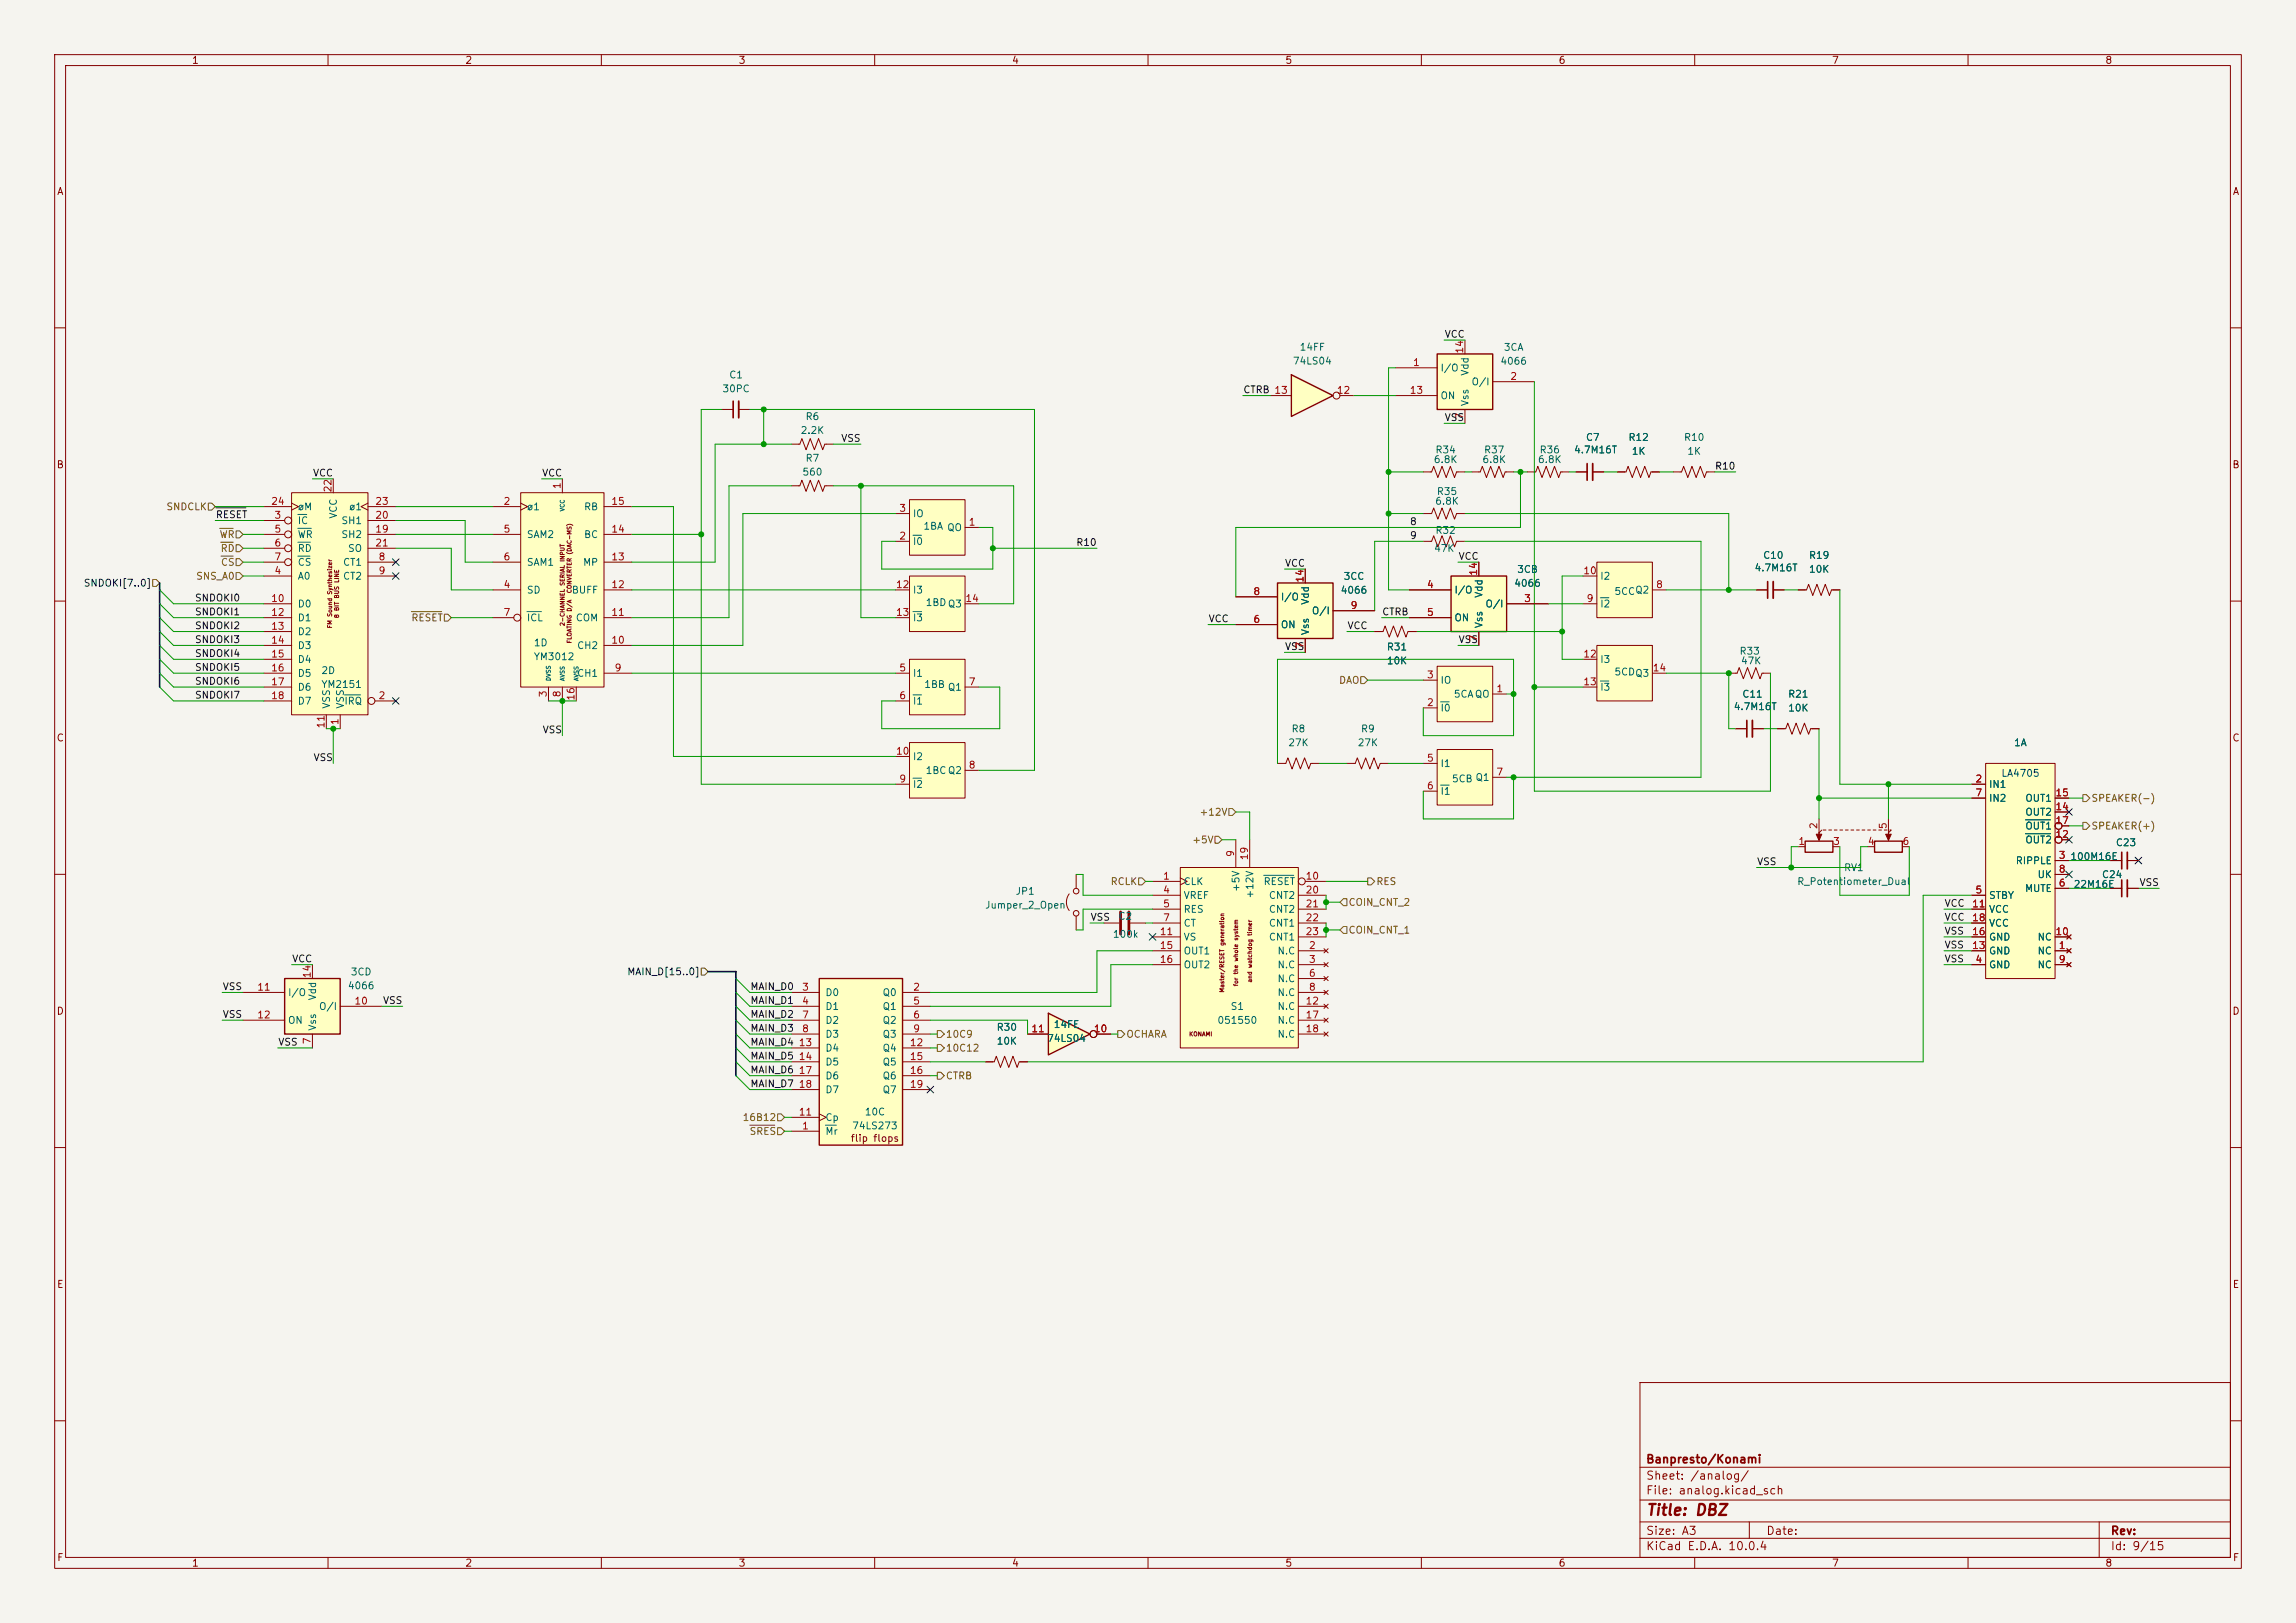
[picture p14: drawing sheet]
<svg xmlns="http://www.w3.org/2000/svg" width="420mm" height="297mm" viewBox="0 0 420 297" stroke-linecap="round" stroke-linejoin="round" font-family="sans-serif">
<defs><g id="words">
<text font-size="2" fill="#840000" x="301" y="277.8">Title: DBZ</text>
<g font-size="1.5" fill="#840000">
<text x="301" y="268.1">Banpresto/Konami</text>
<text x="301" y="273.8">File: analog.kicad_sch</text>
<text x="301" y="271.1">Sheet: /analog/</text>
<text x="301" y="281.2">Size: A3</text>
<text x="323" y="281.2">Date:</text>
<text x="386" y="281.2">Rev:</text>
<text x="301" y="284">KiCad E.D.A. 10.0.4</text>
<text x="386" y="284">Id: 9/15</text>
</g>
<g font-size="1.3" fill="#840000">
<text x="35" y="12">1</text>
<text x="85" y="12">2</text>
<text x="135" y="12">3</text>
<text x="185" y="12">4</text>
<text x="235" y="12">5</text>
<text x="285" y="12">6</text>
<text x="335" y="12">7</text>
<text x="385" y="12">8</text>
<text x="10.3" y="36">A</text>
<text x="408.3" y="36">A</text>
<text x="10.3" y="86">B</text>
<text x="408.2" y="86">B</text>
<text x="10.3" y="136">C</text>
<text x="408.2" y="136">C</text>
<text x="10.3" y="186">D</text>
<text x="408.2" y="186">D</text>
<text x="155.5" y="209.3">flip flops</text>
<text x="10.3" y="236">E</text>
<text x="408.3" y="236">E</text>
<text x="10.3" y="286">F</text>
<text x="35" y="287">1</text>
<text x="85" y="287">2</text>
<text x="135" y="287">3</text>
<text x="185" y="287">4</text>
<text x="235" y="287">5</text>
<text x="285" y="287">6</text>
<text x="335" y="287">7</text>
<text x="385" y="287">8</text>
<text x="408.3" y="286">F</text>
</g>
<g font-size="1.3" fill="#006464">
<text x="237.6" y="64.5">14FF</text>
<text x="275" y="64.5">3CA</text>
<text x="133.3" y="69.6">C1</text>
<text x="236.4" y="67">74LS04</text>
<text x="263.4" y="68.3">I/O</text>
<text x="268.9" y="68.9" transform="rotate(-90 268.9 68.9)">Vdd</text>
<text x="269.1" y="70.8">O/I</text>
<text x="274.3" y="67">4066</text>
<text x="132" y="72.1">30PC</text>
<text x="147.2" y="77.2">R6</text>
<text x="263.4" y="73.4">ON</text>
<text x="268.9" y="74.4" transform="rotate(-90 268.9 74.4)">Vss</text>
<text x="146.3" y="79.7">2.2K</text>
<text x="262.5" y="83.3">R34</text>
<text x="271.4" y="83.3">R37</text>
<text x="281.5" y="83.3">R36</text>
<text x="287.8" y="83.3">4.7M16T</text>
<text x="290" y="81">C7</text>
<text x="297.8" y="81">R12</text>
<text x="298.4" y="83.5">1K</text>
<text x="307.9" y="81">R10</text>
<text x="308.5" y="83.5">1K</text>
<text x="146.7" y="87.3">560</text>
<text x="147.2" y="84.8">R7</text>
<text x="262.2" y="85">6.8K</text>
<text x="271.1" y="85">6.8K</text>
<text x="281.2" y="85">6.8K</text>
<text x="54.4" y="93.7">øM</text>
<text x="61.9" y="95" transform="rotate(-90 61.9 95)">VCC</text>
<text x="63.7" y="93.7">ø1</text>
<text x="96.3" y="93.7">ø1</text>
<text x="106.7" y="93.7">RB</text>
<text x="166.9" y="95">IO</text>
<text x="262.4" y="92.7">6.8K</text>
<text x="262.7" y="90.9">R35</text>
<text x="54.4" y="96.2">IC</text>
<text x="54.4" y="98.8">WR</text>
<text x="54.4" y="101.3">RD</text>
<text x="62.3" y="98.8">SH2</text>
<text x="62.3" y="96.2">SH1</text>
<text x="63.6" y="101.3">SO</text>
<text x="96.3" y="98.8">SAM2</text>
<text x="106.7" y="98.8">BC</text>
<text x="166.9" y="100">I0</text>
<text x="168.8" y="97.2">1BA QO</text>
<text x="262.2" y="101.3">47K</text>
<text x="262.5" y="98">R32</text>
<text x="54.4" y="106.4">A0</text>
<text x="54.4" y="103.8">CS</text>
<text x="62.6" y="103.8">CT1</text>
<text x="62.6" y="106.4">CT2</text>
<text x="96.3" y="103.8">SAM1</text>
<text x="106.5" y="103.8">MP</text>
<text x="245.7" y="106.4">3CC</text>
<text x="276.9" y="107.7">4066</text>
<text x="277.4" y="105.1">3CB</text>
<text x="292.6" y="106.4">I2</text>
<text x="320.8" y="104.9">4.7M16T</text>
<text x="322.4" y="102.6">C10</text>
<text x="330.8" y="102.6">R19</text>
<text x="330.8" y="105.1">10K</text>
<text x="54.4" y="111.5">D0</text>
<text x="96.3" y="108.9">SD</text>
<text x="104.5" y="108.9">BUFF</text>
<text x="166.9" y="108.9">I3</text>
<text x="169.2" y="111.2">1BDQ3</text>
<text x="234.2" y="110.2">I/O</text>
<text x="239.7" y="110.8" transform="rotate(-90 239.7 110.8)">Vdd</text>
<text x="239.9" y="112.7">O/I</text>
<text x="245.1" y="109">4066</text>
<text x="265.9" y="108.9">I/O</text>
<text x="271.5" y="109.5" transform="rotate(-90 271.5 109.5)">Vdd</text>
<text x="271.6" y="111.5">O/I</text>
<text x="292.6" y="111.5">I2</text>
<text x="295.2" y="109.2">5CCQ2</text>
<text x="54.4" y="114">D1</text>
<text x="54.4" y="116.5">D2</text>
<text x="54.4" y="119.1">D3</text>
<text x="96.3" y="114">ICL</text>
<text x="97.5" y="118.6">1D</text>
<text x="105.2" y="114">COM</text>
<text x="105.5" y="119.1">CH2</text>
<text x="166.9" y="114">I3</text>
<text x="234.2" y="115.3">ON</text>
<text x="239.7" y="116.3" transform="rotate(-90 239.7 116.3)">Vss</text>
<text x="253.6" y="119.3">R31</text>
<text x="265.9" y="114">ON</text>
<text x="271.5" y="115.1" transform="rotate(-90 271.5 115.1)">Vss</text>
<text x="54.4" y="121.6">D4</text>
<text x="54.4" y="124.2">D5</text>
<text x="58.7" y="123.7">2D</text>
<text x="97.5" y="121.1">YM3012</text>
<text x="105.5" y="124.2">CH1</text>
<text x="166.9" y="124.2">I1</text>
<text x="253.6" y="121.9">10K</text>
<text x="263.4" y="125.4">IO</text>
<text x="292.6" y="121.6">I3</text>
<text x="295.2" y="123.9">5CDQ3</text>
<text x="318.1" y="120.1">R33</text>
<text x="318.3" y="121.9">47K</text>
<text x="54.4" y="126.7">D6</text>
<text x="54.4" y="129.2">D7</text>
<text x="58.7" y="126.2">YM2151</text>
<text x="60.7" y="129.8" transform="rotate(-90 60.7 129.8)">VSS</text>
<text x="62.9" y="129.2">IRQ</text>
<text x="63.2" y="129.8" transform="rotate(-90 63.2 129.8)">VSS</text>
<text x="166.9" y="129.2">I1</text>
<text x="169" y="126.2">1BB</text>
<text x="173.3" y="126.7">Q1</text>
<text x="263.4" y="130.5">I0</text>
<text x="265.8" y="128">5CAQO</text>
<text x="292.6" y="126.7">I3</text>
<text x="317" y="130.3">4.7M16T</text>
<text x="318.6" y="128">C11</text>
<text x="327" y="128">R21</text>
<text x="327" y="130.5">10K</text>
<text x="235.5" y="136.9">27K</text>
<text x="236.1" y="134.3">R8</text>
<text x="248.2" y="136.9">27K</text>
<text x="248.8" y="134.3">R9</text>
<text x="368.3" y="136.9">1A</text>
<text x="166.9" y="139.4">I2</text>
<text x="169.2" y="141.9">1BCQ2</text>
<text x="263.4" y="140.7">I1</text>
<text x="265.5" y="143.5">5CB Q1</text>
<text x="166.9" y="144.5">I2</text>
<text x="263.4" y="145.8">I1</text>
<text x="363.7" y="144.5">IN1</text>
<text x="363.7" y="147">IN2</text>
<text x="370.4" y="149.6">OUT2</text>
<text x="370.4" y="147">OUT1</text>
<text x="370.4" y="154.6">OUT2</text>
<text x="370.4" y="152.1">OUT1</text>
<text x="386.9" y="155.1">C23</text>
<text x="337.2" y="159.7">RV1</text>
<text x="368.6" y="158.5">RIPPLE</text>
<text x="372.6" y="161">UK</text>
<text x="378.6" y="157.7">100M16E</text>
<text x="384.4" y="161">C24</text>
<text x="180.1" y="166.6">Jumper_2_Open</text>
<text x="185.7" y="164">JP1</text>
<text x="216.4" y="162.3">CLK</text>
<text x="216.4" y="164.8">VREF</text>
<text x="216.4" y="167.3">RES</text>
<text x="227" y="163.3" transform="rotate(-90 227 163.3)">+5V</text>
<text x="229.6" y="164.5" transform="rotate(-90 229.6 164.5)">+12V</text>
<text x="231" y="162.3">RESET</text>
<text x="232" y="164.8">CNT2</text>
<text x="232" y="167.3">CNT2</text>
<text x="328.6" y="162.3">R_Potentiometer_Dual</text>
<text x="363.7" y="164.8">STBY</text>
<text x="363.7" y="167.3">VCC</text>
<text x="370.3" y="163.5">MUTE</text>
<text x="379.2" y="162.8">22M16E</text>
<text x="203.5" y="171.9">100k</text>
<text x="204.5" y="168.6">C2</text>
<text x="216.4" y="169.9">CT</text>
<text x="216.4" y="172.4">VS</text>
<text x="232" y="169.9">CNT1</text>
<text x="232" y="172.4">CNT1</text>
<text x="363.7" y="172.4">GND</text>
<text x="363.7" y="169.9">VCC</text>
<text x="372.6" y="172.4">NC</text>
<text x="64.1" y="178.8">3CD</text>
<text x="216.4" y="175">OUT1</text>
<text x="216.4" y="177.5">OUT2</text>
<text x="233.6" y="175">N.C</text>
<text x="233.6" y="177.5">N.C</text>
<text x="363.7" y="177.5">GND</text>
<text x="363.7" y="175">GND</text>
<text x="372.6" y="175">NC</text>
<text x="372.6" y="177.5">NC</text>
<text x="52.6" y="182.6">I/O</text>
<text x="58.1" y="183.2" transform="rotate(-90 58.1 183.2)">Vdd</text>
<text x="58.3" y="185.1">O/I</text>
<text x="63.5" y="181.3">4066</text>
<text x="150.9" y="182.6">D0</text>
<text x="150.9" y="185.1">D1</text>
<text x="161.3" y="182.6">Q0</text>
<text x="161.3" y="185.1">Q1</text>
<text x="225" y="185.1">S1</text>
<text x="233.6" y="180">N.C</text>
<text x="233.6" y="182.6">N.C</text>
<text x="233.6" y="185.1">N.C</text>
<text x="52.6" y="187.7">ON</text>
<text x="58.1" y="188.7" transform="rotate(-90 58.1 188.7)">Vss</text>
<text x="150.9" y="187.7">D2</text>
<text x="150.9" y="190.2">D3</text>
<text x="161.3" y="187.7">Q2</text>
<text x="161.3" y="190.2">Q3</text>
<text x="182.2" y="188.9">R30</text>
<text x="182.2" y="191.5">10K</text>
<text x="191.4" y="191">74LS04</text>
<text x="192.6" y="188.4">14FE</text>
<text x="222.6" y="187.7">051550</text>
<text x="233.6" y="187.7">N.C</text>
<text x="233.6" y="190.2">N.C</text>
<text x="150.9" y="192.7">D4</text>
<text x="150.9" y="195.3">D5</text>
<text x="150.9" y="197.8">D6</text>
<text x="161.3" y="192.7">Q4</text>
<text x="161.3" y="195.3">Q5</text>
<text x="161.3" y="197.8">Q6</text>
<text x="150.9" y="200.4">D7</text>
<text x="161.3" y="200.4">Q7</text>
<text x="150.9" y="208">Mr</text>
<text x="150.9" y="205.4">Cp</text>
<text x="155.8" y="207">74LS273</text>
<text x="158.1" y="204.4">10C</text>
</g>
<g font-size="1.3" fill="#0f0f0f">
<text x="264.2" y="62.1">VCC</text>
<text x="227.3" y="72.3">CTRB 13</text>
<text x="264.2" y="77.3">VSS</text>
<text x="153.8" y="81.2">VSS</text>
<text x="57.1" y="87.5">VCC</text>
<text x="99.1" y="87.5">VCC</text>
<text x="313.6" y="86.2">R10</text>
<text x="39.4" y="95.1">RESET</text>
<text x="196.8" y="100.2">R10</text>
<text x="257.8" y="98.9">9</text>
<text x="257.8" y="96.4">8</text>
<text x="234.9" y="104">VCC</text>
<text x="266.7" y="102.7">VCC</text>
<text x="35.6" y="110.4">SNDOKI0</text>
<text x="35.6" y="112.9">SNDOKI1</text>
<text x="252.7" y="112.9">CTRB</text>
<text x="35.6" y="118">SNDOKI3</text>
<text x="35.6" y="115.4">SNDOKI2</text>
<text x="221" y="114.2">VCC</text>
<text x="234.9" y="119.3">VSS</text>
<text x="246.4" y="115.4">VCC</text>
<text x="266.7" y="118">VSS</text>
<text x="35.6" y="120.5">SNDOKI4</text>
<text x="35.6" y="123.1">SNDOKI5</text>
<text x="35.6" y="125.6">SNDOKI6</text>
<text x="35.6" y="128.1">SNDOKI7</text>
<text x="99.2" y="134.5">VSS</text>
<text x="57.2" y="139.6">VSS</text>
<text x="321.3" y="158.6">VSS</text>
<text x="355.6" y="166.2">VCC</text>
<text x="391.3" y="162.4">VSS</text>
<text x="199.4" y="168.8">VSS</text>
<text x="355.6" y="168.8">VCC</text>
<text x="355.6" y="173.9">VSS</text>
<text x="355.6" y="171.3">VSS</text>
<text x="53.3" y="176.4">VCC</text>
<text x="355.6" y="176.4">VSS</text>
<text x="40.6" y="181.5">VSS</text>
<text x="69.9" y="184">VSS</text>
<text x="137.2" y="184">MAIN_D1</text>
<text x="137.2" y="181.5">MAIN_D0</text>
<text x="40.6" y="186.6">VSS</text>
<text x="50.8" y="191.6">VSS</text>
<text x="137.2" y="189.1">MAIN_D3</text>
<text x="137.2" y="186.6">MAIN_D2</text>
<text x="137.2" y="191.6">MAIN_D4</text>
<text x="137.2" y="194.2">MAIN_D5</text>
<text x="137.2" y="196.7">MAIN_D6</text>
<text x="137.2" y="199.3">MAIN_D7</text>
</g>
<g font-size="1.3" fill="#a90000">
<text x="267.9" y="64.8" transform="rotate(-90 267.9 64.8)">14</text>
<text x="258.4" y="67.3">1</text>
<text x="276.2" y="69.8">2</text>
<text x="244.4" y="72.4">12</text>
<text x="257.8" y="72.4">13</text>
<text x="267.9" y="76.9" transform="rotate(-90 267.9 76.9)">7</text>
<text x="102.8" y="89.6" transform="rotate(-90 102.8 89.6)">1</text>
<text x="49.5" y="92.7">24</text>
<text x="50.1" y="95.2">3</text>
<text x="60.9" y="90.2" transform="rotate(-90 60.9 90.2)">22</text>
<text x="68.5" y="95.2">20</text>
<text x="68.5" y="92.7">23</text>
<text x="92" y="92.7">2</text>
<text x="111.7" y="92.7">15</text>
<text x="164.4" y="94">3</text>
<text x="50.1" y="97.8">5</text>
<text x="50.1" y="100.3">6</text>
<text x="68.5" y="97.8">19</text>
<text x="68.5" y="100.3">21</text>
<text x="92" y="97.8">5</text>
<text x="111.7" y="97.8">14</text>
<text x="164.4" y="99">2</text>
<text x="177.1" y="96.5">1</text>
<text x="50.1" y="105.4">4</text>
<text x="50.1" y="102.8">7</text>
<text x="69.1" y="102.8">8</text>
<text x="69.1" y="105.4">9</text>
<text x="92" y="107.9">4</text>
<text x="92" y="102.8">6</text>
<text x="111.7" y="107.9">12</text>
<text x="111.7" y="102.8">13</text>
<text x="163.8" y="107.9">12</text>
<text x="238.7" y="106.7" transform="rotate(-90 238.7 106.7)">14</text>
<text x="260.9" y="107.9">4</text>
<text x="270.5" y="105.5" transform="rotate(-90 270.5 105.5)">14</text>
<text x="289.5" y="105.4">10</text>
<text x="302.8" y="107.9">8</text>
<text x="49.5" y="110.5">10</text>
<text x="49.5" y="113">12</text>
<text x="92" y="113">7</text>
<text x="111.7" y="113">11</text>
<text x="163.8" y="113">13</text>
<text x="176.5" y="110.5">14</text>
<text x="229.2" y="109.2">8</text>
<text x="246.9" y="111.7">9</text>
<text x="260.9" y="113">5</text>
<text x="278.7" y="110.5">3</text>
<text x="290.1" y="110.5">9</text>
<text x="49.5" y="115.5">13</text>
<text x="49.5" y="118.1">14</text>
<text x="111.7" y="118.1">10</text>
<text x="229.2" y="114.3">6</text>
<text x="238.7" y="118.8" transform="rotate(-90 238.7 118.8)">7</text>
<text x="270.5" y="117.5" transform="rotate(-90 270.5 117.5)">7</text>
<text x="49.5" y="120.6">15</text>
<text x="49.5" y="123.2">16</text>
<text x="49.5" y="125.7">17</text>
<text x="112.3" y="123.2">9</text>
<text x="164.4" y="123.2">5</text>
<text x="177.1" y="125.7">7</text>
<text x="260.9" y="124.4">3</text>
<text x="289.5" y="120.6">12</text>
<text x="289.5" y="125.7">13</text>
<text x="302.2" y="123.2">14</text>
<text x="49.5" y="128.2">18</text>
<text x="69.1" y="128.2">2</text>
<text x="100.3" y="127.7" transform="rotate(-90 100.3 127.7)">3</text>
<text x="102.8" y="127.7" transform="rotate(-90 102.8 127.7)">8</text>
<text x="105.4" y="128.3" transform="rotate(-90 105.4 128.3)">16</text>
<text x="164.4" y="128.2">6</text>
<text x="260.9" y="129.5">2</text>
<text x="273.6" y="127">1</text>
<text x="59.7" y="133.4" transform="rotate(-90 59.7 133.4)">11</text>
<text x="62.2" y="132.8" transform="rotate(-90 62.2 132.8)">1</text>
<text x="163.8" y="138.4">10</text>
<text x="164.4" y="143.5">9</text>
<text x="177.1" y="140.9">8</text>
<text x="260.9" y="139.7">5</text>
<text x="273.6" y="142.2">7</text>
<text x="361.2" y="143.5">2</text>
<text x="260.9" y="144.8">6</text>
<text x="361.2" y="146">7</text>
<text x="375.9" y="148.6">14</text>
<text x="375.9" y="146">15</text>
<text x="328.9" y="154.9">1</text>
<text x="332.7" y="151.8" transform="rotate(-90 332.7 151.8)">2</text>
<text x="335.2" y="154.9">3</text>
<text x="341.6" y="154.9">4</text>
<text x="345.4" y="151.8" transform="rotate(-90 345.4 151.8)">5</text>
<text x="347.9" y="154.9">6</text>
<text x="375.9" y="153.6">12</text>
<text x="375.9" y="151.1">17</text>
<text x="212.7" y="161.3">1</text>
<text x="226" y="156.9" transform="rotate(-90 226 156.9)">9</text>
<text x="228.6" y="157.5" transform="rotate(-90 228.6 157.5)">19</text>
<text x="238.7" y="161.3">10</text>
<text x="376.5" y="157.5">3</text>
<text x="376.5" y="160">8</text>
<text x="212.7" y="163.8">4</text>
<text x="212.7" y="166.3">5</text>
<text x="238.7" y="163.8">20</text>
<text x="238.7" y="166.3">21</text>
<text x="360.6" y="166.3">11</text>
<text x="361.2" y="163.8">5</text>
<text x="376.5" y="162.5">6</text>
<text x="212" y="171.4">11</text>
<text x="212" y="174">15</text>
<text x="212.7" y="168.9">7</text>
<text x="238.7" y="168.9">22</text>
<text x="238.7" y="171.4">23</text>
<text x="239.3" y="174">2</text>
<text x="360.6" y="174">13</text>
<text x="360.6" y="171.4">16</text>
<text x="360.6" y="168.9">18</text>
<text x="375.9" y="171.4">10</text>
<text x="376.5" y="174">1</text>
<text x="57.1" y="179.1" transform="rotate(-90 57.1 179.1)">14</text>
<text x="212" y="176.5">16</text>
<text x="239.3" y="176.5">3</text>
<text x="239.3" y="179">6</text>
<text x="361.2" y="176.5">4</text>
<text x="376.5" y="176.5">9</text>
<text x="46.9" y="181.6">11</text>
<text x="64.7" y="184.1">10</text>
<text x="146.6" y="181.6">3</text>
<text x="146.6" y="184.1">4</text>
<text x="166.9" y="181.6">2</text>
<text x="166.9" y="184.1">5</text>
<text x="238.7" y="184.1">12</text>
<text x="239.3" y="181.6">8</text>
<text x="46.9" y="186.7">12</text>
<text x="57.1" y="191.2" transform="rotate(-90 57.1 191.2)">7</text>
<text x="146" y="191.7">13</text>
<text x="146.6" y="186.7">7</text>
<text x="146.6" y="189.2">8</text>
<text x="166.3" y="191.7">12</text>
<text x="166.9" y="186.7">6</text>
<text x="166.9" y="189.2">9</text>
<text x="188.6" y="189.2">11</text>
<text x="200" y="189.2">10</text>
<text x="238.7" y="186.7">17</text>
<text x="238.7" y="189.2">18</text>
<text x="146" y="194.3">14</text>
<text x="146" y="196.8">17</text>
<text x="166.3" y="194.3">15</text>
<text x="166.3" y="196.8">16</text>
<text x="146" y="199.4">18</text>
<text x="166.3" y="199.4">19</text>
<text x="146" y="204.4">11</text>
<text x="146.6" y="207">1</text>
</g>
<g font-size="1.3" fill="#725600">
<text x="30.3" y="93.7">SNDCLK</text>
<text x="40.1" y="98.8">WR</text>
<text x="40.2" y="101.3">RD</text>
<text x="35.8" y="106.4">SNS_A0</text>
<text x="40.3" y="103.8">CS</text>
<text x="75.1" y="114">RESET</text>
<text x="244.8" y="125.4">DAO</text>
<text x="219.3" y="149.6">+12V</text>
<text x="382.5" y="147">SPEAKER(-)</text>
<text x="218" y="154.6">+5V</text>
<text x="382.5" y="152.1">SPEAKER(+)</text>
<text x="203" y="162.3">RCLK</text>
<text x="246.6" y="166.1">COIN_CNT_2</text>
<text x="251.7" y="162.3">RES</text>
<text x="246.6" y="171.2">COIN_CNT_1</text>
<text x="172.9" y="190.2">10C9</text>
<text x="205.9" y="190.2">OCHARA</text>
<text x="172.9" y="192.7">10C12</text>
<text x="172.9" y="197.8">CTRB</text>
<text x="135.7" y="205.4">16B12</text>
<text x="137" y="208">SRES</text>
</g>
<g font-size="1.3" fill="#000084">
<text x="15.2" y="107.7">SNDOKI[7..0]</text>
<text x="114.6" y="178.8">MAIN_D[15..0]</text>
</g>
<text font-size="1.3" fill="#0000c2" x="366" y="142.5">LA4705</text>
<g font-size=".8" fill="#006464">
<text x="103.5" y="93.7" transform="rotate(-90 103.5 93.7)">VCC</text>
<text x="100.9" y="124.7" transform="rotate(-90 100.9 124.7)">DVSS</text>
<text x="103.5" y="124.7" transform="rotate(-90 103.5 124.7)">AVSS</text>
<text x="106" y="124.7" transform="rotate(-90 106 124.7)">AVSS</text>
</g>
<g font-size=".8" fill="#840000">
<text x="62.2" y="113.2" transform="rotate(-90 62.2 113.2)">8 BIT BUS LINE</text>
<text x="104.7" y="108.6" transform="rotate(-90 104.7 108.6)">CONVERTER (DAC-MS)</text>
<text x="60.9" y="115.1" transform="rotate(-90 60.9 115.1)">FM Sound Synthesizer</text>
<text x="103.5" y="114.7" transform="rotate(-90 103.5 114.7)">2-CHANNEL SERIAL INPUT</text>
<text x="104.7" y="117.8" transform="rotate(-90 104.7 117.8)">FLOATING D/A</text>
<text x="229.2" y="179.9" transform="rotate(-90 229.2 179.9)">and watchdog timer</text>
<text x="224.1" y="181.7" transform="rotate(-90 224.1 181.7)">Master/RESET generation</text>
<text x="226.6" y="180.6" transform="rotate(-90 226.6 180.6)">for the whole system</text>
<text x="217.4" y="189.8">KONAMI</text>
</g>
</g></defs>
<path d="M0 0h420v297h-420z" fill="#f5f4ef" stroke="#f5f4ef" stroke-width=".18"/>
<g fill="none" stroke="#840000" stroke-width=".18">
<path d="M10 10h400v277h-400zM12 12h396v273h-396zM60 10v2M110 10v2M160 10v2M210 10v2M260 10v2M310 10v2M360 10v2M10 60h2M408 60h2M10 110h2"/>
<path d="M408 110h2M10 160h2M408 160h2M10 210h2M408 210h2M300 253h108v32h-108zM10 260h2M300 278.5h108M300 274.5h108M300 268.5h108M320 278.5v3M384 278.5v6.5"/>
<path d="M408 260h2M60 285v2M110 285v2M160 285v2M210 285v2M260 285v2M300 281.5h108M310 285v2M360 285v2"/>
</g>
<path d="M292.1 102.9h10.2v10.1h-10.2z" fill="#ffffc2"/>
<path d="M306.1 86.4h1.5l.4-1.1 .7 2.1 .8-2.1 .8 2.1 .7-2.1 .8 2.1 .4-1h1.5M289.6 110.5h2.5M289.6 105.4h2.5M292.1 102.9h10.2v10.1h-10.2zM302.3 108h2.5" fill="none" stroke="#840000" stroke-width=".18"/>
<path d="M292.7 109.4h1.6" fill="none" stroke="#006464" stroke-width=".18"/>
<path d="M292.1 118.1h10.2v10.2h-10.2z" fill="#ffffc2"/>
<path d="M260.3 86.4h1.6l.4-1.1 .7 2.1 .8-2.1 .7 2.1 .8-2.1 .8 2.1 .3-1h1.6M292.1 118.1h10.2v10.2h-10.2zM321.3 108h2M324.4 108h2M289.6 120.7h2.5M289.6 125.7h2.5M302.3 123.2h2.5M386.1 162.6h2M389.1 162.6h2.1" fill="none" stroke="#840000" stroke-width=".18"/>
<path d="M292.7 124.6h1.6" fill="none" stroke="#006464" stroke-width=".18"/>
<path d="M323.3 106.4v3.1M388.1 161v3.1" fill="none" stroke="#840000" stroke-width=".3"/>
<path d="M324.4 106.4v3.1M389.1 161v3.1" fill="none" stroke="#840000" stroke-width=".33"/>
<path d="M52.1 179.1h10.1v10.1h-10.1z" fill="#ffffc2"/>
<path d="M52.1 179.1h10.1v10.1h-10.1z" fill="none" stroke="#840000" stroke-width=".25"/>
<path d="M328.9 108h1.6l.3-1.1 .8 2.1 .8-2.1 .7 2.1 .8-2.1 .7 2.1 .4-1h1.5M316.2 123.2h1.6l.3-1 .8 2 .8-2 .7 2 .8-2 .7 2 .4-1h1.5M57.1 176.5v2.6M44.4 181.6h7.7M44.4 186.7h7.7M57.1 189.2v2.6M62.2 184.2h7.6" fill="none" stroke="#840000" stroke-width=".18"/>
<path d="M236.2 68.6l7.6 3.8-7.6 3.8z" fill="#ffffc2"/>
<path d="M236.2 68.6l7.6 3.8-7.6 3.8z" fill="none" stroke="#840000" stroke-width=".25"/>
<g fill="none" stroke="#840000" stroke-width=".18">
<path d="M232.4 72.4h3.8M245.1 72.4h2.5M260.3 99.1h1.6l.4-1.1 .7 2.1 .8-2.1 .7 2.1 .8-2.1 .8 2.1 .3-1h1.6M260.3 94h1.6l.4-1 .7 2 .8-2 .7 2 .8-2 .8 2 .3-1h1.6M233.7 139.7h1.5l.4-1 .7 2 .8-2 .8 2 .7-2 .8 2 .4-1h1.5M246.4 139.7h1.5l.4-1 .7 2 .8-2 .8 2 .7-2 .8 2 .4-1h1.5"/>
<circle cx="244.5" cy="72.4" r=".63"/>
</g>
<path d="M233.7 106.7h10.1v10.1h-10.1z" fill="#ffffc2"/>
<path d="M233.7 106.7h10.1v10.1h-10.1z" fill="none" stroke="#840000" stroke-width=".25"/>
<path d="M226.1 114.3h7.6M226.1 109.2h7.6M238.8 104.1v2.6M238.8 116.8v2.6M243.8 111.8h7.7" fill="none" stroke="#840000" stroke-width=".18"/>
<path d="M262.9 137.2h10.1v10.1h-10.1z" fill="#ffffc2"/>
<path d="M260.3 139.7h2.6M262.9 137.2h10.1v10.1h-10.1zM260.3 144.8h2.6M273 142.2h2.6" fill="none" stroke="#840000" stroke-width=".18"/>
<path d="M263.5 143.7h1.6" fill="none" stroke="#006464" stroke-width=".18"/>
<path d="M363.2 139.7h12.7v39.4h-12.7z" fill="#ffffc2"/>
<g fill="none" stroke="#840000" stroke-width=".18">
<path d="M144.8 81.3h1.5l.4-1 .7 2 .8-2 .8 2 .7-2 .8 2 .4-1h1.5M363.2 139.7h12.7v39.4h-12.7zM328.9 154.9h1.3M332.7 149.9v3.5M333.2 151.9l-.5 .5M333.5 151.9h.5M334.5 151.9h.5M335.3 154.9h1.2M335.5 151.9h.5M336.5 151.9h.6M337.6 151.9h.5M338.6 151.9h.5"/>
<path d="M339.6 151.9h.5M340.6 151.9h.5M341.6 151.9h.5M341.6 154.9h1.3M342.6 151.9h.6M343.7 151.9h.5M344.7 151.9h.5M345.4 149.9v3.5M345.7 151.9h.2l-.5 .5M348 154.9h1.2M360.7 143.5h2.5M360.7 146.1h2.5"/>
<path d="M375.9 157.5h2.6M375.9 146.1h2.6M375.9 148.6h2.6M377.2 153.7h1.3M377.2 151.1h1.3M360.7 174h2.5M360.7 176.5h2.5M360.7 163.8h2.5M360.7 171.5h2.5M360.7 166.4h2.5M360.7 168.9h2.5M375.9 174h2.6"/>
<path d="M375.9 176.5h2.6M375.9 162.6h2.6M375.9 160h2.6M375.9 171.5h2.6M378.1 173.6l.7 .8M378.1 176.1l.7 .8M378.1 171.1l.7 .7M378.8 173.6l-.7 .8M378.8 176.1l-.7 .8M378.8 171.1l-.7 .7"/>
<circle cx="376.6" cy="153.7" r=".63"/>
<circle cx="376.6" cy="151.1" r=".63"/>
</g>
<path d="M370.5 152.6h4.6M370.5 150h4.6" fill="none" stroke="#006464" stroke-width=".18"/>
<path d="M330.2 153.9h5.1v2.1h-5.1zM342.9 153.9h5.1v2.1h-5.1z" fill="none" stroke="#840000" stroke-width=".25"/>
<g fill="#840000" stroke="#840000" stroke-width=".18">
<path d="M332.2 152.7h1l-.5 1.1z"/>
<path d="M344.9 152.7h1l-.5 1.1z"/>
</g>
<path d="M166.4 105.4h10.1v10.2h-10.1z" fill="#ffffc2"/>
<path d="M163.8 108h2.6M163.8 113h2.6M166.4 105.4h10.1v10.2h-10.1zM176.5 110.5h2.6" fill="none" stroke="#840000" stroke-width=".18"/>
<path d="M167 111.9h1.6" fill="none" stroke="#006464" stroke-width=".18"/>
<path d="M166.4 91.4h10.1v10.2h-10.1z" fill="#ffffc2"/>
<path d="M163.8 99.1h2.6M163.8 94h2.6M166.4 91.4h10.1v10.2h-10.1zM176.5 96.5h2.6" fill="none" stroke="#840000" stroke-width=".18"/>
<path d="M167 98h1.6" fill="none" stroke="#006464" stroke-width=".18"/>
<path d="M166.4 120.7h10.1v10.1h-10.1z" fill="#ffffc2"/>
<path d="M163.8 123.2h2.6M163.8 128.3h2.6M166.4 120.7h10.1v10.1h-10.1zM176.5 125.7h2.6" fill="none" stroke="#840000" stroke-width=".18"/>
<path d="M167 127.2h1.6" fill="none" stroke="#006464" stroke-width=".18"/>
<path d="M166.4 135.9h10.1v10.2h-10.1z" fill="#ffffc2"/>
<path d="M144.8 88.9h1.5l.4-1 .7 2 .8-2 .8 2 .7-2 .8 2 .4-1h1.5M163.8 138.4h2.6M166.4 135.9h10.1v10.2h-10.1zM163.8 143.5h2.6M176.5 141h2.6M386.1 157.5h2M389.1 157.5h2.1" fill="none" stroke="#840000" stroke-width=".18"/>
<path d="M167 142.4h1.6" fill="none" stroke="#006464" stroke-width=".18"/>
<path d="M388.1 156v3" fill="none" stroke="#840000" stroke-width=".3"/>
<path d="M389.1 156v3" fill="none" stroke="#840000" stroke-width=".33"/>
<path d="M191.8 185.4l7.6 3.8-7.6 3.8z" fill="#ffffc2"/>
<path d="M191.8 185.4l7.6 3.8-7.6 3.8z" fill="none" stroke="#840000" stroke-width=".25"/>
<g fill="none" stroke="#840000" stroke-width=".18">
<path d="M195.6 163.6a2.54 2.54 0 0 0 0 3M196.8 160v2.6M196.8 167.6v2.6M201.9 168.9h2.8M206.8 168.9h2.7M180.3 194.3h1.6l.3-1 .8 2 .8-2 .7 2 .8-2 .8 2 .3-1h1.6M188 189.2h3.8M200.7 189.2h2.5"/>
<circle cx="196.9" cy="167.1" r=".51"/>
<circle cx="196.9" cy="163.1" r=".51"/>
<circle cx="200" cy="189.2" r=".63"/>
</g>
<path d="M205 166.9v4M206.5 166.9v4" fill="none" stroke="#840000" stroke-width=".51"/>
<path d="M262.9 64.8h10.1v10.1h-10.1z" fill="#ffffc2"/>
<path d="M262.9 64.8h10.1v10.1h-10.1z" fill="none" stroke="#840000" stroke-width=".25"/>
<path d="M255.3 67.3h7.6M255.3 72.4h7.6M268 62.2v2.6M268 74.9v2.6M273 69.9h7.7" fill="none" stroke="#840000" stroke-width=".18"/>
<path d="M53.3 90.2h14v40.6h-14z" fill="#ffffc2"/>
<g fill="none" stroke="#840000" stroke-width=".18">
<path d="M48.3 95.3h3.8M48.3 97.8h3.8M48.3 92.7h5M53.3 90.2h14v40.6h-14zM53.3 92.1l1.3 .6-1.3 .6M61 87.6v2.6M67.3 92.1l-1.3 .6 1.3 .6M67.3 95.3h5.1M67.3 97.8h5.1M67.3 92.7h5.1M48.3 105.4h5M48.3 100.3h3.8"/>
<path d="M48.3 102.9h3.8M48.3 110.5h5M48.3 113h5M48.3 115.6h5M48.3 118.1h5M67.3 105.4h5.1M67.3 100.3h5.1M67.3 102.9h5.1M48.3 128.3h5M48.3 120.7h5M48.3 123.2h5M48.3 125.7h5"/>
<path d="M59.7 130.8v2.6M62.2 130.8v2.6M68.6 128.3h3.8"/>
<circle cx="52.7" cy="97.8" r=".63"/>
<circle cx="52.7" cy="95.2" r=".63"/>
<circle cx="52.7" cy="102.9" r=".63"/>
<circle cx="52.7" cy="100.3" r=".63"/>
<circle cx="67.9" cy="128.3" r=".63"/>
</g>
<path d="M54.5 94.1h1.6M54.5 96.7h2.5M54.5 99.2h2.3M54.5 101.8h2.2M63 127.2h3" fill="none" stroke="#006464" stroke-width=".18"/>
<path d="M95.2 90.2h15.3v35.5h-15.3z" fill="#ffffc2"/>
<g fill="none" stroke="#840000" stroke-width=".18">
<path d="M90.2 92.7h5M90.2 97.8h5M95.2 90.2h15.3v35.5h-15.3zM95.2 92.1l1.3 .6-1.3 .6M102.9 87.6v2.6M110.5 92.7h5.1M110.5 97.8h5.1M90.2 108h5M90.2 102.9h5M90.2 113h3.8M110.5 108h5.1M110.5 102.9h5.1"/>
<path d="M110.5 113h5.1M110.5 118.1h5.1M100.3 125.7v2.6M102.9 125.7v2.6M105.4 125.7v2.6M110.5 123.2h5.1"/>
<circle cx="94.6" cy="113" r=".63"/>
</g>
<path d="M96.4 111.9h2.6" fill="none" stroke="#006464" stroke-width=".18"/>
<path d="M215.9 158.8h21.6v33h-21.6z" fill="#ffffc2"/>
<g fill="none" stroke="#840000" stroke-width=".18">
<path d="M279.4 86.4h1.5l.4-1.1 .8 2.1 .7-2.1 .8 2.1 .8-2.1 .7 2.1 .4-1h1.5M251.5 115.6h1.5l.4-1 .7 2 .8-2 .8 2 .7-2 .8 2 .4-1h1.5M317.5 133.4h2M320.5 133.4h2.1M325.1 133.4h1.5l.4-1.1 .8 2.1 .7-2.1 .8 2.1 .8-2.1 .7 2.1 .4-1h1.5M215.9 158.8h21.6v33h-21.6zM226.1 153.7v5.1M228.6 153.7v5.1M210.8 161.3h5.1M210.8 174h5.1M210.8 176.5h5.1M210.8 163.8h5.1"/>
<path d="M210.8 166.4h5.1M210.8 168.9h5.1M210.8 171.5h5.1M215.9 160.7l1.3 .6-1.3 .6M237.5 174h5.1M237.5 176.5h5.1M237.5 163.8h5.1M237.5 166.4h5.1M237.5 179.1h5.1M237.5 168.9h5.1M237.5 171.5h5.1M238.8 161.3h3.8"/>
<path d="M242.2 173.6l.8 .8M242.2 176.1l.8 .8M242.2 178.7l.8 .8M243 173.6l-.8 .8M243 176.1l-.8 .8M243 178.7l-.8 .8M237.5 181.6h5.1M237.5 184.2h5.1M237.5 186.7h5.1M237.5 189.2h5.1M242.2 181.2l.8 .8M242.2 183.8l.8 .7"/>
<path d="M242.2 186.3l.8 .8M242.2 188.8l.8 .8M243 181.2l-.8 .8M243 183.8l-.8 .7M243 186.3l-.8 .8M243 188.8l-.8 .8"/>
<circle cx="238.1" cy="161.3" r=".63"/>
</g>
<path d="M231.2 160.2h5.5" fill="none" stroke="#006464" stroke-width=".18"/>
<path d="M319.5 131.8v3.1" fill="none" stroke="#840000" stroke-width=".3"/>
<path d="M320.5 131.8v3.1" fill="none" stroke="#840000" stroke-width=".33"/>
<path d="M265.4 105.4h10.2v10.2h-10.2z" fill="#ffffc2"/>
<path d="M265.4 105.4h10.2v10.2h-10.2z" fill="none" stroke="#840000" stroke-width=".25"/>
<path d="M295.9 86.4h1.5l.4-1.1 .8 2.1 .7-2.1 .8 2.1 .8-2.1 .7 2.1 .4-1h1.5M257.8 108h7.6M257.8 113h7.6M270.5 102.9v2.5M270.5 115.6v2.5M275.6 110.5h7.6" fill="none" stroke="#840000" stroke-width=".18"/>
<path d="M262.9 121.9h10.1v10.2h-10.1z" fill="#ffffc2"/>
<path d="M132.1 74.9h2M135.1 74.9h2.1M260.3 129.5h2.6M260.3 124.5h2.6M262.9 121.9h10.1v10.2h-10.1zM273 127h2.6" fill="none" stroke="#840000" stroke-width=".18"/>
<path d="M263.5 128.4h1.6" fill="none" stroke="#006464" stroke-width=".18"/>
<path d="M134.1 73.4v3.1" fill="none" stroke="#840000" stroke-width=".3"/>
<path d="M135.1 73.4v3.1" fill="none" stroke="#840000" stroke-width=".33"/>
<path d="M149.9 179.1h15.2v30.5h-15.2z" fill="#ffffc2"/>
<path d="M149.9 179.1h15.2v30.5h-15.2z" fill="none" stroke="#840000" stroke-width=".25"/>
<g fill="none" stroke="#840000" stroke-width=".18">
<path d="M269.2 86.4h1.6l.3-1.1 .8 2.1 .8-2.1 .7 2.1 .8-2.1 .8 2.1 .3-1h1.6M288.3 86.4h2M291.3 86.4h2.1M295.9 86.4h1.3M302.3 86.4h1.2M226.1 114.3h7.6M226.1 109.2h7.6M238.8 104.1v2.6M238.8 116.8v2.6M243.8 111.8h7.7M251.5 115.6h1.2M257.8 108h7.6"/>
<path d="M257.8 113h7.6M257.8 115.6h1.3M270.5 102.9v2.5M270.5 115.6v2.5M275.6 110.5h7.6M321.3 108h2M324.4 108h2M328.9 108h1.3M335.3 108h1.2M317.5 133.4h2M320.5 133.4h2.1M325.1 133.4h1.3"/>
<path d="M331.5 133.4h1.2M360.7 143.5h2.5M360.7 146.1h2.5M375.9 157.5h2.6M375.9 146.1h2.6M375.9 148.6h2.6M377.2 153.7h1.3M377.2 151.1h1.3M386.1 157.5h2M389.1 157.5h2.1M360.7 174h2.5M360.7 176.5h2.5"/>
<path d="M360.7 163.8h2.5M360.7 171.5h2.5M360.7 166.4h2.5M360.7 168.9h2.5M375.9 162.6h2.6M375.9 174h2.6M375.9 176.5h2.6M375.9 160h2.6M375.9 171.5h2.6M378.1 173.6l.7 .8M378.1 176.1l.7 .8M378.1 171.1l.7 .7"/>
<path d="M378.8 173.6l-.7 .8M378.8 176.1l-.7 .8M378.8 171.1l-.7 .7M386.1 162.6h2M389.1 162.6h2.1M144.8 181.6h5.1M144.8 184.2h5.1M144.8 186.7h5.1M144.8 189.2h5.1M144.8 191.8h5.1M144.8 194.3h5.1M144.8 196.9h5.1"/>
<path d="M144.8 199.4h5.1M165.1 181.6h5.1M165.1 184.2h5.1M165.1 186.7h5.1M165.1 189.2h5.1M165.1 191.8h5.1M165.1 194.3h5.1M165.1 196.9h5.1M165.1 199.4h5.1M180.3 194.3h1.3M186.7 194.3h1.3M188 189.2h3.8"/>
<path d="M200.7 189.2h2.5M144.8 207h5.1M144.8 204.5h5.1M149.9 203.8l1.2 .7-1.2 .6"/>
<circle cx="376.6" cy="153.7" r=".63"/>
<circle cx="376.6" cy="151.1" r=".63"/>
<circle cx="200" cy="189.2" r=".63"/>
</g>
<path d="M370.5 152.6h4.6M370.5 150h4.6M151 205.9h2" fill="none" stroke="#006464" stroke-width=".18"/>
<path d="M290.3 84.8v3.1" fill="none" stroke="#840000" stroke-width=".3"/>
<path d="M291.3 84.8v3.1" fill="none" stroke="#840000" stroke-width=".33"/>
<g fill="none" stroke="#725600" stroke-width=".18">
<path d="M38.1 92.1h.6l.7 .6-.7 .6h-.6zM40.2 96.7h2.5M40.4 99.2h2.3M43.2 99.7h.6l.6 .6-.6 .7h-.6zM43.2 97.2h.6l.6 .6-.6 .6h-.6zM27.9 106h.7l.6 .7-.6 .6h-.7zM40.4 101.8h2.3M43.2 102.2h.6l.6 .7-.6 .6h-.6zM43.2 104.8h.6l.6 .6-.6 .6h-.6zM75.3 111.9h5.5M81.3 112.4h.6l.6 .6-.6 .7h-.6zM248.9 123.8h.7l.6 .7-.6 .6h-.7z"/>
<path d="M222.2 153h.7l.6 .7-.6 .6h-.7zM224.8 148h.6l.7 .6-.7 .6h-.6zM381 150.5h.6l.7 .6-.7 .7h-.6zM381 145.4h.6l.7 .7-.7 .6h-.6zM128.3 177.2h.6l.6 .6-.6 .6h-.6zM208.3 160.7h.6l.6 .6-.6 .6h-.6zM245.7 164.5h.7v1.2h-.7l-.6-.6zM245.7 169.5h.7v1.3h-.7l-.6-.6zM250.2 160.7h.6l.7 .6-.7 .6h-.6zM171.4 188.6h.7l.6 .6-.6 .7h-.7zM171.4 191.1h.7l.6 .7-.6 .6h-.7zM171.4 196.2h.7l.6 .7-.6 .6h-.7z"/>
<path d="M204.5 188.6h.6l.6 .6-.6 .7h-.6zM137.1 205.9h4.6M142.2 203.8h.7l.6 .7-.6 .6h-.7zM142.2 206.4h.7l.6 .6-.6 .6h-.7z"/>
</g>
<path d="M39.5 92.9h5.5" fill="none" stroke="#0f0f0f" stroke-width=".18"/>
<path d="M29.2 106.7v19M129.5 177.8h5.1v19.1" fill="none" stroke="#000084" stroke-width=".3"/>
<g fill="none" stroke="#009600" stroke-width=".18">
<path d="M132.1 74.9h-3.8v68.6h35.5M137.2 74.9h52v66.1h-10.1M139.7 74.9v6.4M227.3 72.4h5.1M247.6 72.4h7.7M255.3 67.3h-1.3v40.7h3.8M264.2 62.2h3.8M264.2 77.5h3.8M280.7 69.9v74.9h43.1v-21.6M39.4 95.3h8.9M39.4 92.7h8.9M44.4 97.8h3.9"/>
<path d="M57.1 87.6h3.9M72.4 95.3h12.7v7.6h5.1M72.4 97.8h17.8M72.4 92.7h17.8M99.1 87.6h3.8M115.6 92.7h7.6v45.7h40.6M115.6 97.8h12.7M144.8 81.3h-14v21.6h-15.2M144.8 88.9h-11.5v24.1h-17.7M152.4 88.9h33v21.6h-6.3M152.4 81.3h5.1M157.5 88.9v24.1h6.3"/>
<path d="M163.8 94h-27.9v24.1h-20.3M179.1 96.5h2.5v7.6h-20.3v-5h2.5M254 86.4h6.3M254 94h6.3M260.3 99.1h-8.8v12.7M268 86.4h1.2M268 94h48.2v14M268 99.1h43.1v43.1h-35.5M276.9 86.4h2.5M278.1 86.4v10.1h-52v12.7M287 86.4h1.3M293.4 86.4h2.5"/>
<path d="M303.5 86.4h2.6M313.7 86.4h3.8M29.2 113l2.5 2.6h16.6M29.2 110.5l2.5 2.5h16.6M29.2 108l2.5 2.5h16.6M29.2 118.1l2.5 2.6h16.6M29.2 115.6l2.5 2.5h16.6M44.4 100.3h3.9M44.4 102.9h3.9M44.4 105.4h3.9M72.4 100.3h10.1v7.7h7.7M82.5 113h7.7"/>
<path d="M115.6 108h48.2M181.6 100.3h19.1M221 114.3h5.1M234.9 104.1h3.9M234.9 119.4h3.9M246.4 115.6h5.1M252.7 113h5.1M259.1 115.6h26.6M266.7 102.9h3.8M266.7 118.1h3.8M283.2 110.5h6.4M289.6 105.4h-3.9v15.3h3.9"/>
<path d="M304.8 108h16.5M326.4 108h2.5M336.5 108v35.5h24.2M29.2 120.7l2.5 2.5h16.6M29.2 125.7l2.5 2.6h16.6M29.2 123.2l2.5 2.5h16.6M59.7 133.4h2.5M61 133.4v6.3M100.3 128.3h5.1M102.9 128.3v6.3M115.6 123.2h48.2M179.1 125.7h3.8v7.7h-21.6v-5.1h2.5"/>
<path d="M241.3 139.7h5.1M250.2 124.5h10.1M254 139.7h6.3M260.3 129.5v5.1h16.6v-13.9h-43.2v19M275.6 127h1.3M280.7 125.7h8.9M304.8 123.2h11.4v10.2h1.3M322.6 133.4h2.5M332.7 133.4v16.5M223.5 153.7h2.6M226.1 148.6h2.5v5.1M276.9 142.2v7.7h-16.6v-5.1"/>
<path d="M328.9 154.9h-1.2v3.9M332.7 146.1h28M336.5 154.9v8.9h12.7v-8.9M341.6 154.9h-1.2v3.9h-19.1M345.4 143.5v6.4M378.5 157.5h7.6M378.5 146.1h2.5M378.5 151.1h2.5M53.3 176.5h3.8M134.6 179.1l2.6 2.5h7.6M196.8 160h1.3v3.8h12.7M199.4 168.9h2.5"/>
<path d="M209.5 168.9h1.3M209.5 161.3h1.3M210.8 174h-10.1v7.6h-30.5M210.8 176.5h-7.6v7.7h-33M210.8 166.4h-12.7v3.8h-1.3M242.6 163.8v2.6M242.6 168.9v2.6M242.6 161.3h7.6M242.6 165.1h2.5M242.6 170.2h2.5M355.6 176.5h5.1M355.6 166.4h5.1"/>
<path d="M355.6 174h5.1M355.6 171.5h5.1M355.6 168.9h5.1M360.7 163.8h-8.9v30.5h-163.8M378.5 162.6h7.6M391.2 162.6h3.8M40.6 181.6h3.8M40.6 186.7h3.8M50.8 191.8h6.3M69.8 184.2h3.9M134.6 184.2l2.6 2.5h7.6M134.6 186.7l2.6 2.5h7.6"/>
<path d="M134.6 181.6l2.6 2.6h7.6M134.6 194.3l2.6 2.6h7.6M134.6 196.9l2.6 2.5h7.6M134.6 189.2l2.6 2.6h7.6M134.6 191.8l2.6 2.5h7.6M170.2 186.7h17.8v2.5M170.2 189.2h1.2M170.2 196.9h1.2M170.2 191.8h1.2M170.2 194.3h10.1M203.2 189.2h1.3M143.5 204.5h1.3"/>
<path d="M143.5 207h1.3"/>
</g>
<g fill="none" stroke="#000084" stroke-width=".18">
<path d="M71.8 102.3l1.2 1.2M71.8 104.8l1.2 1.2M73 102.3l-1.2 1.2M73 104.8l-1.2 1.2M71.8 127.7l1.2 1.2M73 127.7l-1.2 1.2M377.9 159.4l1.2 1.2M377.9 148l1.2 1.2M377.9 153.1l1.2 1.2M379.1 159.4l-1.2 1.2M379.1 148l-1.2 1.2M379.1 153.1l-1.2 1.2"/>
<path d="M390.6 156.9l1.2 1.2M391.8 156.9l-1.2 1.2M210.2 170.8l1.2 1.3M211.4 170.8l-1.2 1.3M169.6 198.8l1.2 1.2M170.8 198.8l-1.2 1.2"/>
</g>
<g fill="#009600" stroke="#009600" stroke-width=".18">
<circle cx="242.6" cy="165.1" r=".46"/>
<circle cx="242.6" cy="170.2" r=".46"/>
<circle cx="285.7" cy="115.6" r=".46"/>
<circle cx="280.7" cy="125.7" r=".46"/>
<circle cx="278.1" cy="86.4" r=".46"/>
<circle cx="254" cy="86.4" r=".46"/>
<circle cx="345.4" cy="143.5" r=".46"/>
<circle cx="332.7" cy="146.1" r=".46"/>
<circle cx="316.2" cy="108" r=".46"/>
<circle cx="316.2" cy="123.2" r=".46"/>
<circle cx="327.7" cy="158.8" r=".46"/>
<circle cx="254" cy="94" r=".46"/>
<circle cx="276.9" cy="127" r=".46"/>
<circle cx="276.9" cy="142.2" r=".46"/>
<circle cx="102.9" cy="128.3" r=".46"/>
<circle cx="128.3" cy="97.8" r=".46"/>
<circle cx="157.5" cy="88.9" r=".46"/>
<circle cx="181.6" cy="100.3" r=".46"/>
<circle cx="139.7" cy="74.9" r=".46"/>
<circle cx="139.7" cy="81.3" r=".46"/>
<circle cx="61" cy="133.4" r=".46"/>
</g>
<use href="#words"/>
</svg>
